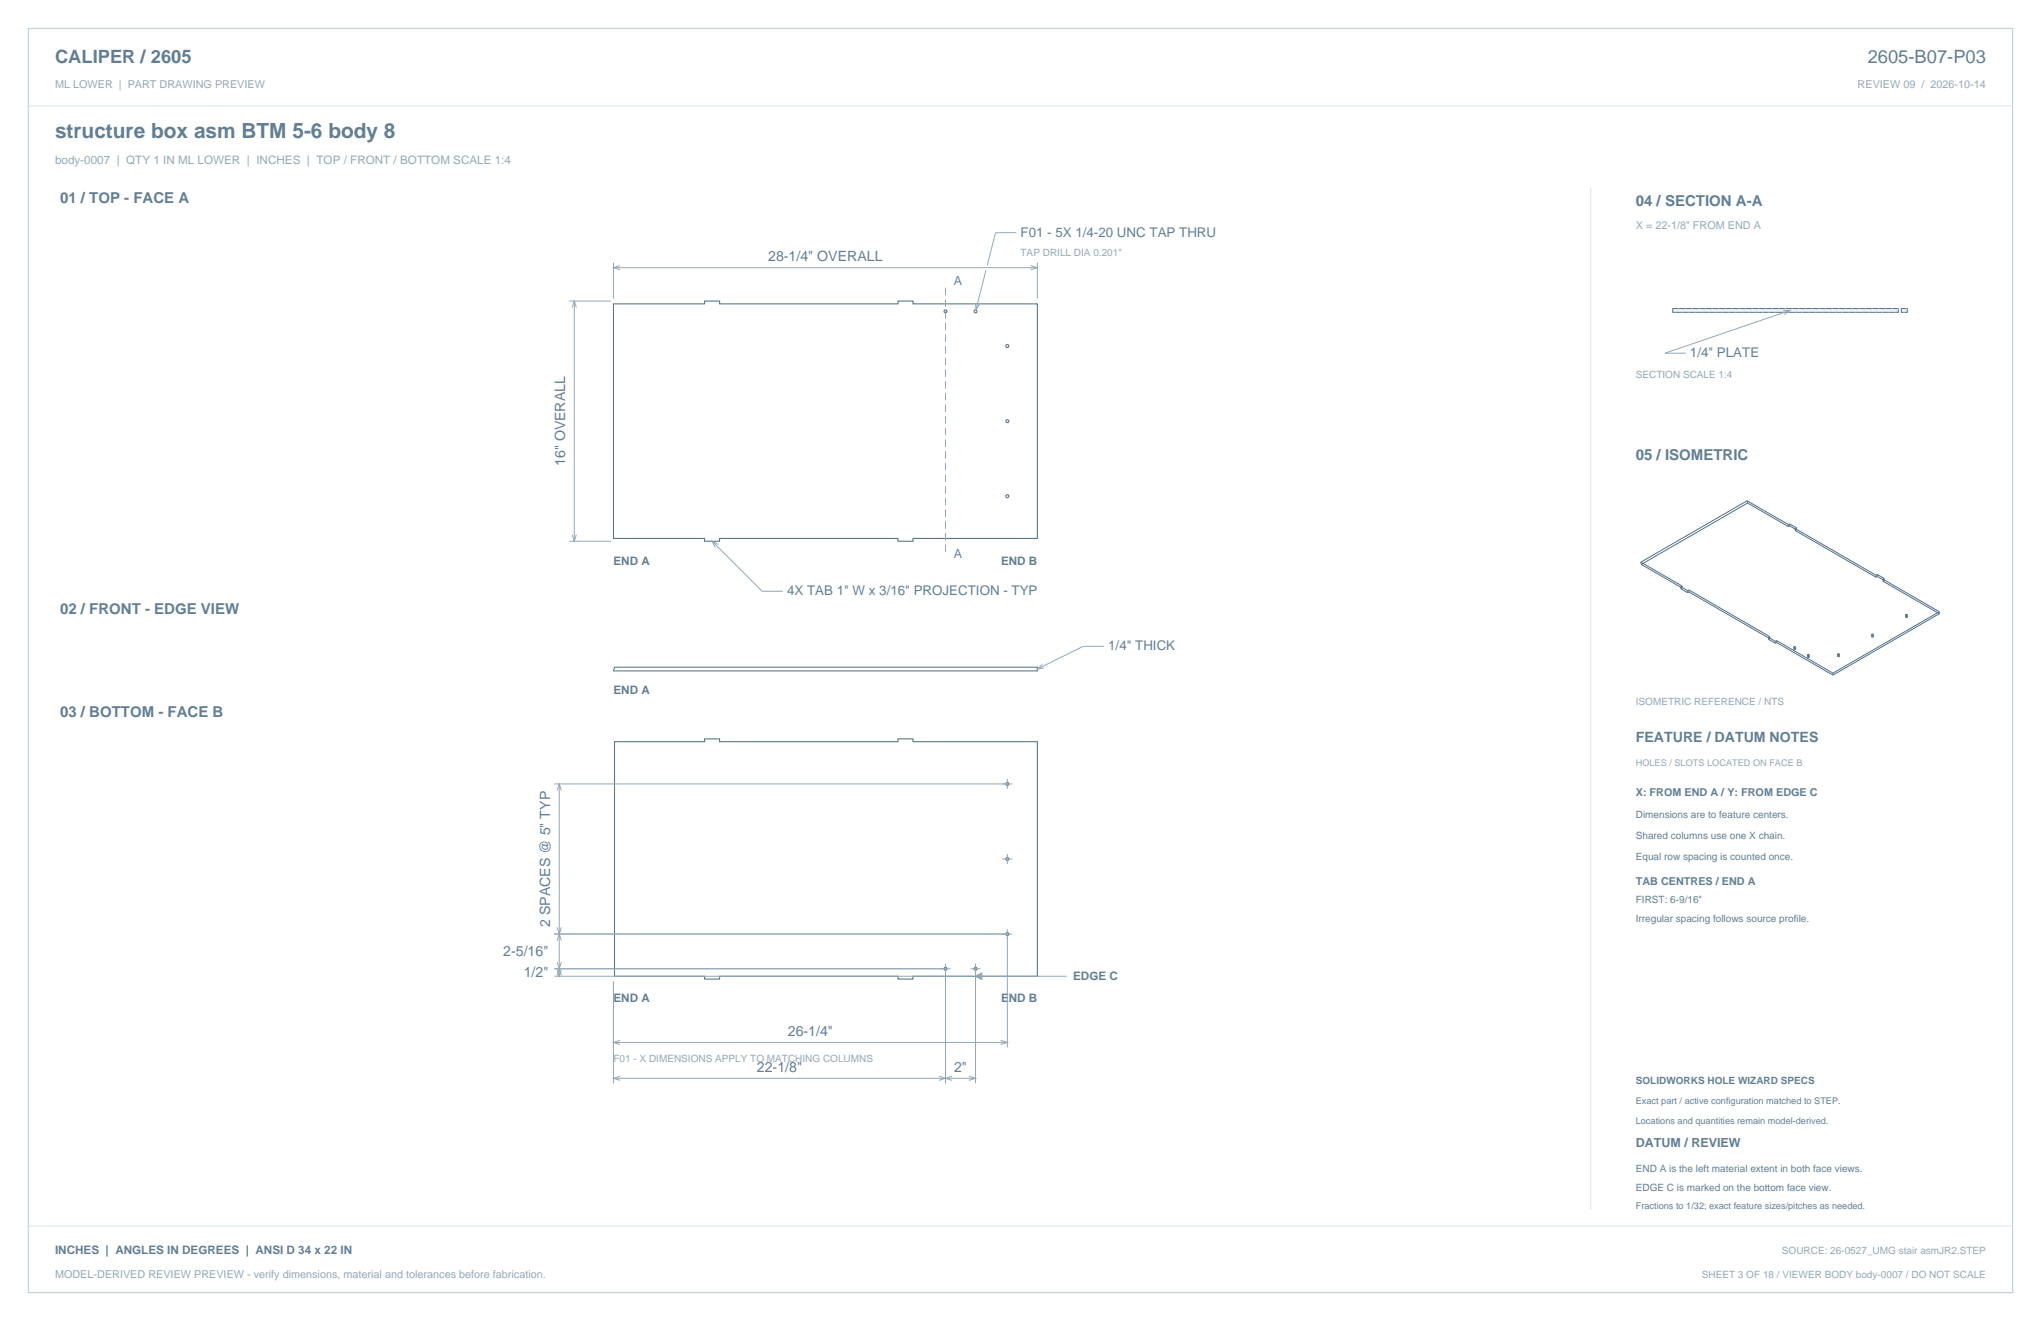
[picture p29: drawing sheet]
<svg xmlns="http://www.w3.org/2000/svg" width="864mm" height="559mm" viewBox="0 0 864 559" stroke-linecap="round" stroke-linejoin="round" font-family="sans-serif">
<defs><g id="words">
<text font-size="8.8" fill="#617e94" x="23.3" y="58.2">structure box asm BTM 5-6 body 8</text>
<g font-size="7.8" fill="#617e94">
<text x="23.3" y="26.8">CALIPER / 2605</text>
<text x="790.3" y="26.8">2605-B07-P03</text>
</g>
<g font-size="6.3" fill="#617e94">
<text x="25.4" y="86.1">01 / TOP - FACE A</text>
<text x="692.1" y="87.1">04 / SECTION A-A</text>
<text x="692.1" y="194.4">05 / ISOMETRIC</text>
<text x="25.4" y="259.6">02 / FRONT - EDGE VIEW</text>
<text x="25.4" y="303.4">03 / BOTTOM - FACE B</text>
</g>
<g font-size="6" fill="#617e94">
<text x="325" y="110.4">28-1/4&quot; OVERALL</text>
<text x="239.1" y="197.2" transform="rotate(-90 239.1 197.2)">16&quot; OVERALL</text>
<text x="692.1" y="314">FEATURE / DATUM NOTES</text>
<text x="232.8" y="392.1" transform="rotate(-90 232.8 392.1)">2 SPACES @ 5&quot; TYP</text>
<text x="212.9" y="404.2">2-5/16&quot;</text>
<text x="221.6" y="413.1">1/2&quot;</text>
<text x="333.3" y="438.1">26-1/4&quot;</text>
<text x="320.3" y="453.3">22-1/8&quot;</text>
<text x="403.7" y="453.3">2&quot;</text>
</g>
<g font-size="5.6" fill="#617e94">
<text x="431.8" y="100.2">F01 - 5X 1/4-20 UNC TAP THRU</text>
<text x="715.1" y="151.2">1/4&quot; PLATE</text>
<text x="333" y="251.9">4X TAB 1&quot; W x 3/16&quot; PROJECTION - TYP</text>
<text x="468.9" y="275.2">1/4&quot; THICK</text>
</g>
<g font-size="5.3" fill="#617e94">
<text x="403.6" y="120.6">A</text>
<text x="403.6" y="236">A</text>
<text x="692.1" y="485.1">DATUM / REVIEW</text>
</g>
<text font-size="4.9" fill="#93a8b9" x="23.3" y="69.5">body-0007 | QTY 1 IN ML LOWER | INCHES | TOP / FRONT / BOTTOM SCALE 1:4</text>
<g font-size="4.9" fill="#617e94">
<text x="259.6" y="239.2">END A</text>
<text x="423.6" y="239.2">END B</text>
<text x="259.6" y="293.7">END A</text>
<text x="454.1" y="414.7">EDGE C</text>
<text x="259.6" y="424">END A</text>
<text x="423.6" y="424">END B</text>
<text x="23.3" y="530.6">INCHES | ANGLES IN DEGREES | ANSI D 34 x 22 IN</text>
</g>
<g font-size="4.6" fill="#93a8b9">
<text x="23.3" y="37">ML LOWER | PART DRAWING PREVIEW</text>
<text x="786" y="37">REVIEW 09 / 2026-10-14</text>
<text x="692.1" y="97">X = 22-1/8&quot; FROM END A</text>
<text x="23.3" y="540.5">MODEL-DERIVED REVIEW PREVIEW - verify dimensions, material and tolerances before fabrication.</text>
</g>
<g font-size="4.6" fill="#617e94">
<text x="692.1" y="336.9">X: FROM END A / Y: FROM EDGE C</text>
<text x="692.1" y="374.3">TAB CENTRES / END A</text>
</g>
<g font-size="4.2" fill="#93a8b9">
<text x="431.8" y="108.3">TAP DRILL DIA 0.201&quot;</text>
<text x="692.1" y="160">SECTION SCALE 1:4</text>
<text x="692.1" y="298.1">ISOMETRIC REFERENCE / NTS</text>
<text x="259.6" y="449.1">F01 - X DIMENSIONS APPLY TO MATCHING COLUMNS</text>
<text x="754" y="530.6">SOURCE: 26-0527_UMG stair asmJR2.STEP</text>
<text x="720.1" y="540.5">SHEET 3 OF 18 / VIEWER BODY body-0007 / DO NOT SCALE</text>
</g>
<g font-size="4.2" fill="#617e94">
<text x="692.1" y="346.1">Dimensions are to feature centers.</text>
<text x="692.1" y="354.9">Shared columns use one X chain.</text>
<text x="692.1" y="363.7">Equal row spacing is counted once.</text>
<text x="692.1" y="382.1">FIRST: 6-9/16&quot;</text>
<text x="692.1" y="389.8">Irregular spacing follows source profile.</text>
<text x="692.1" y="458.6">SOLIDWORKS HOLE WIZARD SPECS</text>
<text x="692.1" y="495.7">END A is the left material extent in both face views.</text>
<text x="692.1" y="503.8">EDGE C is marked on the bottom face view.</text>
</g>
<text font-size="3.9" fill="#93a8b9" x="692.1" y="323.8">HOLES / SLOTS LOCATED ON FACE B</text>
<g font-size="3.9" fill="#617e94">
<text x="692.1" y="467.1">Exact part / active configuration matched to STEP.</text>
<text x="692.1" y="475.5">Locations and quantities remain model-derived.</text>
<text x="692.1" y="511.5">Fractions to 1/32; exact feature sizes/pitches as needed.</text>
</g>
</g></defs>
<path d="M12 12h839.6v534.8h-839.6z" fill="none" stroke="#b8cad8" stroke-width=".42"/>
<path d="M12 44.8h839.6M673.1 79.4v432.1" fill="none" stroke="#dbe5ed" stroke-width=".42"/>
<g fill="none" stroke="#536f85" stroke-width=".44">
<path d="M259.6 128.5h38.5v-1.1h6.4v1.1h75.5v-1.1h6.3v1.1h52.6v99.3h-52.6v1.2h-6.3v-1.2h-75.5v1.2h-6.4v-1.2h-38.5zM260 313.8h38.1v-1.2h6.4v1.2h75.5v-1.2h6.3v1.2h52.6v99.2h-52.6v1.2h-6.3v-1.2h-75.5v1.2h-6.4v-1.2h-38.1z"/>
<circle cx="400.1" cy="131.7" r=".64"/>
<circle cx="412.8" cy="131.7" r=".64"/>
<circle cx="426.2" cy="146.4" r=".64"/>
<circle cx="426.2" cy="178.2" r=".64"/>
<circle cx="426.2" cy="209.9" r=".64"/>
<circle cx="426.2" cy="331.6" r=".64"/>
<circle cx="426.2" cy="363.4" r=".64"/>
<circle cx="426.2" cy="395.1" r=".64"/>
<circle cx="400.1" cy="409.8" r=".64"/>
<circle cx="412.8" cy="409.8" r=".64"/>
</g>
<g fill="none" stroke="#93a8b9" stroke-width=".42">
<path d="M430.1 98.4h-8.9l-3.5 13.8M259.6 111.1v15.2M259.6 113.2h179.3M262.4 112.4l-2.8 .8 2.8 .9M417.2 114.3l-4.3 16.8M436.1 112.4l2.8 .8-2.8 .9M438.9 111.1v15.2M240.9 127.4h17.6M242.1 130.2l.9-2.8 .9 2.8M243 127.4v101.6M412.8 128.1l.1 3 1.6-2.5M240.9 229h17.6"/>
<path d="M242.1 226.1l.9 2.9 .9-2.9M301.3 229l21.2 21.1h8.8M303.9 230.3l-2.6-1.3 1.4 2.6M467.2 273.4h-8.9l-19.4 9.6M441.1 281l-2.2 2 2.9-.4M234.5 331.6h193.8M235.8 334.4l.8-2.8 .9 2.8M236.6 331.6v81.4M426.2 329.5v4.2M424.1 363.4h4.2M426.2 361.2v4.3M234.5 395.1h193.8"/>
<path d="M235.8 397.9l.8-2.8 .9 2.8M235.8 392.3l.8 2.8 .9-2.8M426.2 393v50.1M234.5 409.8h167.7M234.5 413h177.1M235.8 412.6l.8-2.8 .9 2.8M235.8 410.1l.8 2.9 .9-2.9M235.8 407l.8 2.8 .9-2.8M259.6 415.2v43.1M400.1 407.7v50.6M410.7 409.8h4.2M412.6 413h38.7"/>
<path d="M412.8 407.7v50.6M259.6 441h166.6M259.6 456.1h153.2M262.4 440.1l-2.8 .9 2.8 .9M262.4 455.3l-2.8 .8 2.8 .9M397.2 455.3l2.9 .8-2.9 .9M402.9 455.3l-2.8 .8 2.8 .9M409.9 455.3l2.9 .8-2.9 .9M423.4 440.1l2.8 .9-2.8 .9"/>
</g>
<path d="M400.1 121.7v112.5" fill="none" stroke="#93a8b9" stroke-width=".42" stroke-dasharray="3.2 1.8" stroke-linecap="butt"/>
<path d="M260 282.2h178.9v1.6h-179.3z" fill="none" stroke="#536f85" stroke-width=".42"/>
<path d="M412.6 413l2.8-1.4v2.8z" fill="#93a8b9" stroke="#93a8b9" stroke-width=".42"/>
<path d="M707.8 130.5h95.4v1.6h-95.4z" fill-rule="evenodd" fill="#f2f6f9" stroke="#536f85" stroke-width=".42"/>
<g fill="none" stroke="#dbe5ed" stroke-width=".42">
<path d="M710.5 130.5l-1.6 1.6M713.3 130.5l-1.6 1.6M716.1 130.5l-1.6 1.6M718.9 130.5l-1.6 1.6M721.7 130.5l-1.5 1.6M724.6 130.5l-1.6 1.6M727.4 130.5l-1.6 1.6M730.2 130.5l-1.6 1.6M733 130.5l-1.6 1.6M735.9 130.5l-1.6 1.6M738.7 130.5l-1.6 1.6M741.5 130.5l-1.6 1.6"/>
<path d="M744.3 130.5l-1.6 1.6M747.1 130.5l-1.5 1.6M750 130.5l-1.6 1.6M752.8 130.5l-1.6 1.6M755.6 130.5l-1.6 1.6M758.4 130.5l-1.6 1.6M761.3 130.5l-1.6 1.6M764.1 130.5l-1.6 1.6M766.9 130.5l-1.6 1.6M769.7 130.5l-1.6 1.6M772.5 130.5l-1.5 1.6M775.4 130.5l-1.6 1.6"/>
<path d="M778.2 130.5l-1.6 1.6M781 130.5l-1.6 1.6M783.8 130.5l-1.6 1.6M786.7 130.5l-1.6 1.6M789.5 130.5l-1.6 1.6M792.3 130.5l-1.6 1.6M795.1 130.5l-1.6 1.6M797.9 130.5l-1.5 1.6M800.8 130.5l-1.6 1.6M803.2 130.5l-1.2 1.6"/>
</g>
<path d="M804.5 130.5h2.5v1.6h-2.5z" fill-rule="evenodd" fill="#f2f6f9" stroke="#536f85" stroke-width=".42"/>
<path d="M807 130.5l-1.5 1.6M12 518.6h839.6" fill="none" stroke="#dbe5ed" stroke-width=".42"/>
<path d="M754.5 131.4l2.9-.1-2.4 1.8M757.4 131.3l-52.9 18.1h8.8" fill="none" stroke="#93a8b9" stroke-width=".42"/>
<g fill="none" stroke="#536f85" stroke-width=".42">
<path d="M739.2 211.8l17.5 10.1M739.2 211.8l.3 1M739.2 211.8l-44.9 26M739.5 212.8l17.2 10M739.5 212.8l-45 26M694.3 237.8l.2 1M694.3 237.8l17.4 10.1M694.5 238.8l17.2 9.9M756.7 221.9v.9M757.3 221.6l-.6 .3M757.3 222.4l-.6 .4M757.3 222.4l2.8 1.7"/>
<path d="M757.3 221.6l2.8 1.7M757.3 221.6v.8M759.6 224.4l34.2 19.8M759.6 223.6v.8M759.6 223.6l34.2 19.7M760.1 224.1l-.5 .3M760.1 223.3v.8M760.1 223.3l-.5 .3M711.2 249l2.9 1.7M711.2 248.2l2.9 1.7M711.2 248.2v.8M711.7 247.9l-.5 .3"/>
<path d="M711.7 248.7l-.5 .3M711.7 247.9v.8M714.1 249.9v.8M714.6 250.4l-.5 .3M714.6 249.6l-.5 .3M714.6 250.4l34.2 19.7M714.6 249.6l34.2 19.7M714.6 249.6v.8M793.8 243.3v.9M794.4 243l-.6 .3M794.4 243.9l2.8 1.6M794.4 243l2.8 1.7"/>
<path d="M794.4 243.9l-.6 .3M794.4 243v.9M796.7 245.8l23.9 13.8M796.7 245l23.9 13.8M796.7 245v.8M797.2 244.7l-.5 .3M797.2 245.5l-.5 .3M797.2 244.7v.8M806.4 260v.3h.6M806.4 260h.6v.3M806.4 260v.8M820.6 258.8l-45 26"/>
<path d="M820.6 258.8v.8M820.6 259.6l-45 26M748.3 270.5l2.9 1.6M748.3 269.6l2.9 1.7M748.3 269.6v.9M748.8 269.3l-.5 .3M748.8 270.1l-.5 .4M748.8 269.3v.8M751.2 271.3v.8M751.7 271l-.5 .3M751.7 271v.8M751.7 271.8l-.5 .3"/>
<path d="M751.7 271.8l23.9 13.8M751.7 271l23.9 13.8M759.1 274.4v.3h.6M759.1 274.4h.6v.3M759.1 273.6v.3h.6M759.1 273.6h.6v.3M759.1 273.6v.8M759.7 273.9v.8M764.9 276.9h.5v.3M764.9 276.9v.3h.5M764.9 277.7v.4h.5M764.9 277.7h.5v.4"/>
<path d="M764.9 276.9v.8M765.4 277.2v.9M777.6 276.6v.3h.6M777.6 276.6h.6v.3M777.6 277.4h.6v.4M777.6 277.4v.4h.6M777.6 276.6v.8M778.2 276.9v.9M792 269.1h.6v.3M792 269.1v.3h.6M792 268.3h.6v.3M792 268.3v.3h.6"/>
<path d="M792 268.3v.8M792.6 268.6v.8M806.4 260.8h.6v.3M806.4 260.8v.3h.6M807 260.3v.8M775.6 284.8v.8"/>
</g>
<use href="#words"/>
</svg>
